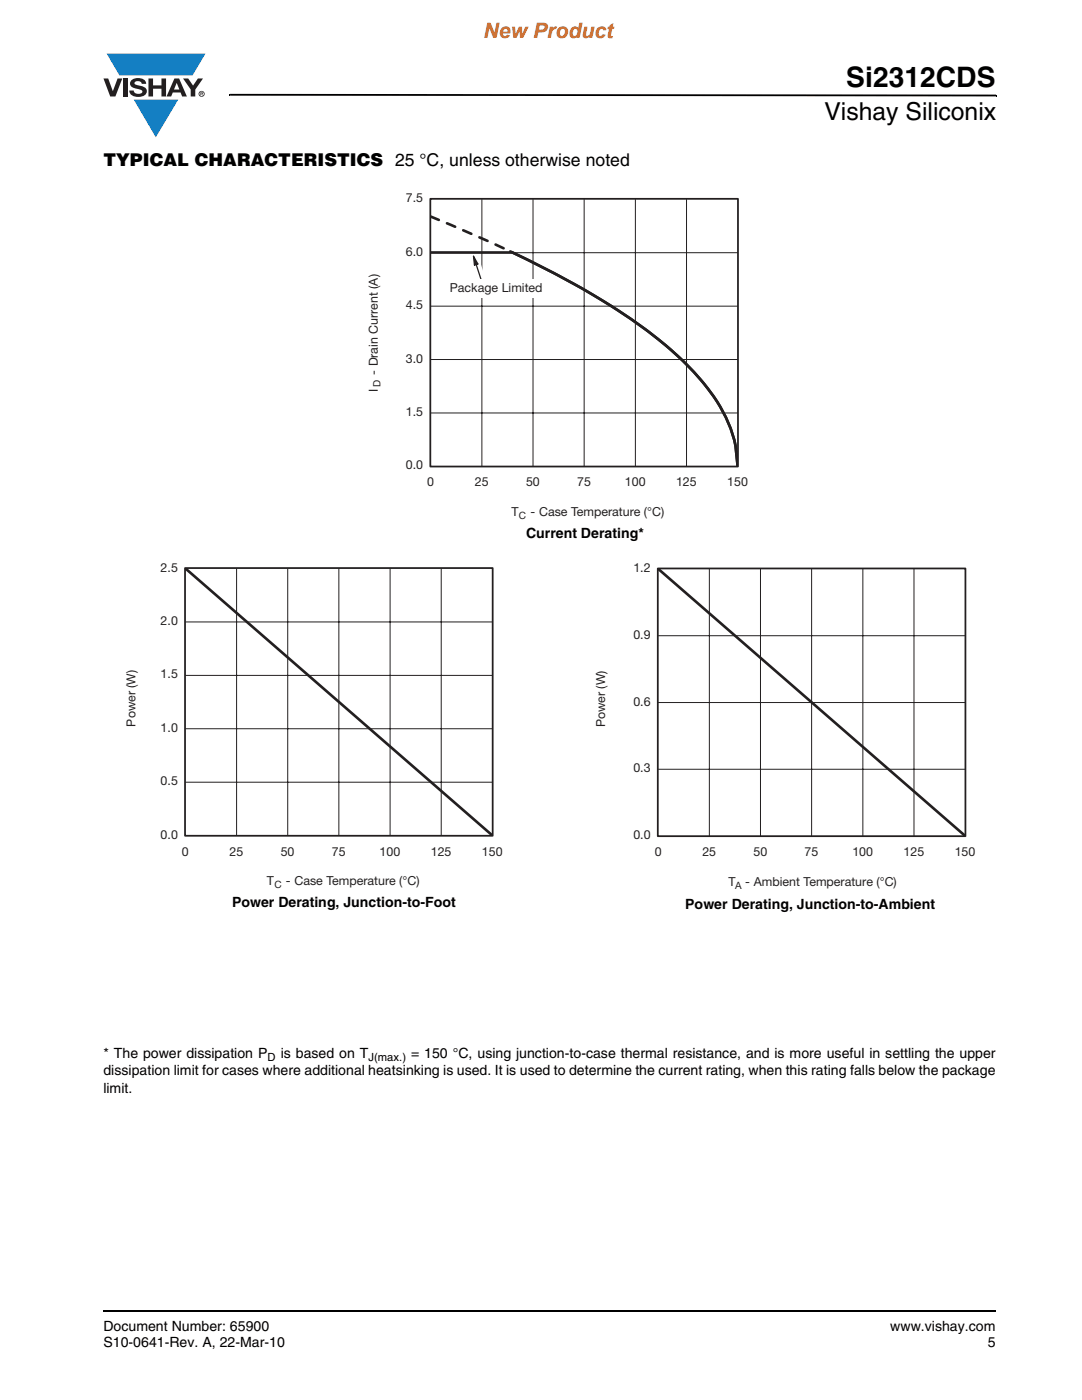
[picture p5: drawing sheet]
<svg xmlns="http://www.w3.org/2000/svg" width="216mm" height="279mm" viewBox="0 0 216 279" stroke-linecap="round" stroke-linejoin="round" font-family="sans-serif">
<defs><g id="words">
<text font-size="5.6" x="168.9" y="17.4">Si2312CDS</text>
<text font-size="4.9" x="164.5" y="24">Vishay Siliconix</text>
<text font-size="4.2" fill="#f06b12" x="96.5" y="7.5">New Product</text>
<text font-size="3.5" x="20.6" y="33">TYPICAL CHARACTERISTICS 25 °C, unless otherwise noted</text>
<g font-size="2.8">
<text x="105" y="107.3">Current Derating*</text>
<text x="46.3" y="181.1">Power Derating, Junction-to-Foot</text>
<text x="136.7" y="181.5">Power Derating, Junction-to-Ambient</text>
<text x="20.6" y="211.1">* The power dissipation P</text>
<text x="20.6" y="214.6">dissipation limit for cases where additional heatsinking is used. It is used to determine the current rating, when this rating falls below the package</text>
<text x="56" y="211.1">is based on T</text>
<text x="82" y="211.1">= 150 °C, using junction-to-case thermal resistance, and is more useful in settling the upper</text>
<text x="20.6" y="218.1">limit.</text>
<text x="20.6" y="265.6">Document Number: 65900</text>
<text x="20.6" y="268.8">S10-0641-Rev. A, 22-Mar-10</text>
<text x="177.7" y="265.6">www.vishay.com</text>
<text x="197.1" y="268.8">5</text>
</g>
<g font-size="2.5" fill="#231f20">
<text x="81" y="40.4">7.5</text>
<text x="81" y="51">6.0</text>
<text x="89.8" y="58.4">Package Limited</text>
<text x="81" y="61.7">4.5</text>
<text x="75.4" y="74.9" transform="rotate(-90 75.4 74.9)">- Drain Current (A)</text>
<text x="81" y="72.4">3.0</text>
<text x="75.4" y="78.2" transform="rotate(-90 75.4 78.2)">I</text>
<text x="81" y="83">1.5</text>
<text x="81" y="93.7">0.0</text>
<text x="85.3" y="97.1">0</text>
<text x="94.8" y="97.1">25</text>
<text x="105" y="97.1">50</text>
<text x="115.2" y="97.1">75</text>
<text x="124.7" y="97.1">100</text>
<text x="134.9" y="97.1">125</text>
<text x="145.1" y="97.1">150</text>
<text x="102.1" y="102.9">T</text>
<text x="105.8" y="102.9">- Case Temperature (°C)</text>
<text x="32.1" y="114.1">2.5</text>
<text x="126.4" y="114.2">1.2</text>
<text x="32.1" y="124.7">2.0</text>
<text x="126.4" y="127.5">0.9</text>
<text x="32.1" y="135.4">1.5</text>
<text x="126.4" y="140.8">0.6</text>
<text x="27.1" y="145" transform="rotate(-90 27.1 145)">Power (W)</text>
<text x="32.1" y="146.1">1.0</text>
<text x="120.7" y="145.2" transform="rotate(-90 120.7 145.2)">Power (W)</text>
<text x="126.4" y="154.1">0.3</text>
<text x="32.1" y="156.7">0.5</text>
<text x="32.1" y="167.4">0.0</text>
<text x="126.4" y="167.4">0.0</text>
<text x="36.3" y="170.8">0</text>
<text x="45.8" y="170.8">25</text>
<text x="56" y="170.8">50</text>
<text x="66.2" y="170.8">75</text>
<text x="75.8" y="170.8">100</text>
<text x="86" y="170.8">125</text>
<text x="96.2" y="170.8">150</text>
<text x="130.6" y="170.9">0</text>
<text x="140.1" y="170.9">25</text>
<text x="150.3" y="170.9">50</text>
<text x="160.5" y="170.9">75</text>
<text x="170.1" y="170.9">100</text>
<text x="180.3" y="170.9">125</text>
<text x="190.5" y="170.9">150</text>
<text x="53.2" y="176.7">T</text>
<text x="57" y="176.7">- Case Temperature (°C)</text>
<text x="145.3" y="176.9">T</text>
<text x="148.7" y="176.9">- Ambient Temperature (°C)</text>
</g>
<g font-size="2.2">
<text x="53.4" y="211.8">D</text>
<text x="73.5" y="211.8">J(max.)</text>
</g>
<g font-size="2" fill="#231f20">
<text x="75.9" y="77.2" transform="rotate(-90 75.9 77.2)">D</text>
<text x="103.6" y="103.5">C</text>
<text x="54.7" y="177.2">C</text>
<text x="146.7" y="177.4">A</text>
</g>
</g></defs>
<path d="M20.5 261.5h.1v.4h-.1z" fill="#000"/>
<path d="M20.6 261.7h178.2" fill="none" stroke="#000" stroke-width=".36"/>
<path d="M20.6 10.7h20.4v16.7h-20.4z" fill="#fff"/>
<g fill="#147fc3">
<path d="M21.3 10.7h19.7l-2.6 4.4h-3.8h-10.8z"/>
<path d="M26.7 19.9h8.9l-4.5 7.5z"/>
</g>
<g fill="#231f20">
<path d="M20.6 15.7h1l.9 2.5 1-2.5h.9l-1.4 3.6h-1z"/>
<path d="M24.6 15.7h.9v3.6h-.9z"/>
<path d="M26.3 16a2.1 2.1 0 0 1 2.8 .3l.1 .4h-.9a.79 .79 0 0 0-.7-.5 .79 .79 0 0 0-.8 .4l.3 .3 1 .2a1.08 1.08 0 0 1 1.2 1.1 1.08 1.08 0 0 1-1.1 1.1 1.73 1.73 0 0 1-2.4-1.2h.9a.96 .96 0 0 0 .8 .6 .96 .96 0 0 0 .9-.4 1.31 1.31 0 0 0-1.2-.6 1.03 1.03 0 0 1-1.1-.6 1.03 1.03 0 0 1 .2-1.1z"/>
<path d="M29.6 15.7h.9v1.3h1.7v-1.3h.9v3.6h-.9v-1.6h-1.7v1.6h-.9z"/>
<path d="M36.5 15.7h1.1l.9 1.4 1-1.4h1l-1.5 2.2v1.4h-.9v-1.4z"/>
<path d="M35.3 16.5l.5 1.4h-1.1zM34.8 15.7l-1.6 3.6h1l.3-.8h1.5l.3 .8h1l-1.6-3.6z"/>
<path d="M39.8 18.7a.46 .46 0 0 1 .9 0 .46 .46 0 0 1-.9 0zM39.6 18.7a.6 .6 0 0 0 1.2 0 .6 .6 0 0 0-1.2 0z"/>
<path d="M40.1 18.5h.2v.2h-.2zM40 18.4v.7h.1v-.3l.4 .3-.2-.3 .2-.2-.1-.2z"/>
</g>
<path d="M45.7 18.7h.2v.4h-.2zM45.9 18.7l152.9 .2v.3l-152.9-.1zM198.8 18.9h.1v.3h-.1z" fill="#000"/>
<path d="M73.3 38.4h75.9v65.5h-75.9z" fill="#fff"/>
<path d="M96.2 39.7v53.4M106.4 39.7v53.4M116.6 39.7v53.4M126.8 39.7v53.4M137 39.7v53.4M85.9 50.4h61.3M85.9 71.7h61.3M85.9 61.1h61.3M85.9 82.4h61.3" fill="none" stroke="#231f20" stroke-width=".2"/>
<path d="M101.8 50.2a158.9 158.9 0 0 1 29.3 17.3 47.2 47.2 0 0 1 13.8 16l1.1 2.7a21.9 21.9 0 0 1 1.2 6.8 21.9 21.9 0 0 0-1.2-6.8 33.4 33.4 0 0 0-8.4-12.9 103 103 0 0 0-25.3-17.9l-10-5h-16.4" fill="none" stroke="#231f20" stroke-width=".53"/>
<path d="M85.9 43.2l8.6 3.7 7.3 3.3" fill="none" stroke="#231f20" stroke-width=".53" stroke-dasharray="1.8 1.8"/>
<path d="M85.9 39.7h61.4v53.4h-61.4z" fill="none" stroke="#231f20" stroke-width=".35"/>
<path d="M93.9 51.2l1.4-.5 2.3 7.1-1.5 .4z" fill-rule="evenodd" fill="#fff"/>
<path d="M94.5 51.1l.9 1.6-.7 .2z" fill="#231f20"/>
<path d="M94.5 51.1l.9 1.6-.7 .2zM95 52.7l1.6 5" fill="none" stroke="#231f20" stroke-width=".25"/>
<g fill="#fff">
<path d="M89.1 55.9h20.1v3.6h-20.1z"/>
<path d="M25 112h75.3v65.6h-75.3z"/>
</g>
<path d="M47.2 113.4v53.4M57.4 113.4v53.4M67.6 113.4v53.4M77.8 113.4v53.4M88 113.4v53.4M37 134.8h61.3M37 124.1h61.3M37 156.1h61.3M37 145.4h61.3" fill="none" stroke="#231f20" stroke-width=".2"/>
<path d="M37 113.4l61.2 53.3" fill="none" stroke="#231f20" stroke-width=".53"/>
<path d="M36.9 113.4h61.4v53.4h-61.4z" fill="none" stroke="#231f20" stroke-width=".35"/>
<path d="M118.7 112.1h75.9v65.7h-75.9z" fill="#fff"/>
<path d="M141.5 113.5v53.4M151.7 113.5v53.4M161.9 113.5v53.4M172.2 113.5v53.4M182.4 113.5v53.4M131.3 126.9h61.3M131.3 153.5h61.3M131.3 140.2h61.3" fill="none" stroke="#231f20" stroke-width=".2"/>
<path d="M131.3 113.5l61.3 53.3" fill="none" stroke="#231f20" stroke-width=".53"/>
<path d="M131.3 113.5h61.3v53.4h-61.3z" fill="none" stroke="#231f20" stroke-width=".35"/>
<use href="#words"/>
</svg>
